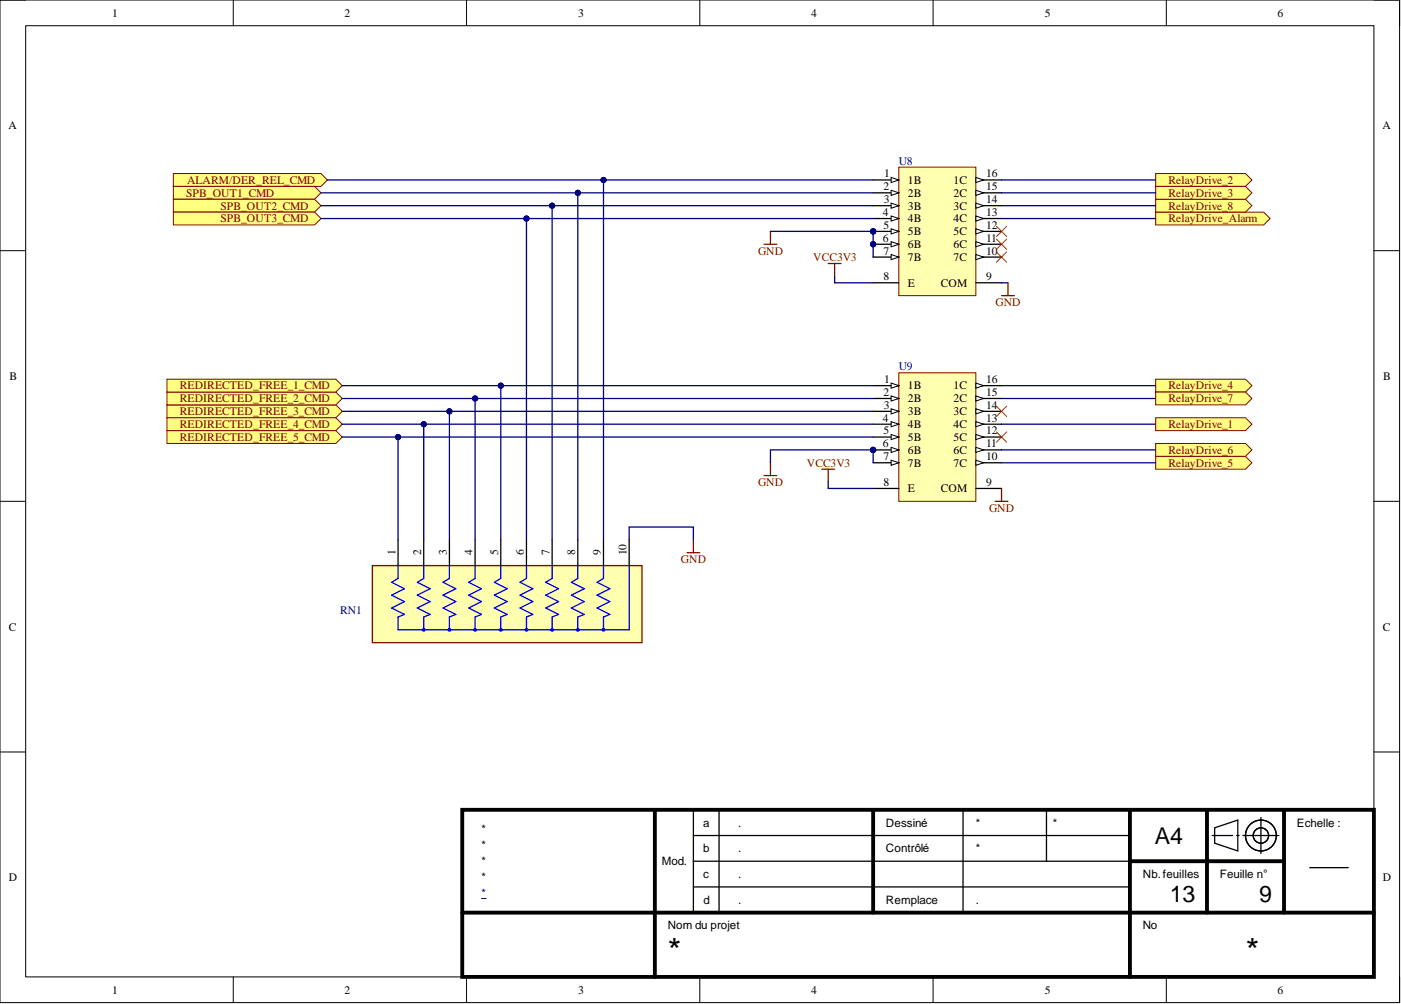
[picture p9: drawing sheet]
<svg xmlns="http://www.w3.org/2000/svg" width="277mm" height="198mm" viewBox="0 0 277 198" stroke-linecap="round" stroke-linejoin="round" font-family="sans-serif">
<defs><g id="words">
<g font-size="6.9">
<text x="131.8" y="190.2">*</text>
<text x="246" y="190.2">*</text>
</g>
<g font-size="4.6">
<text x="228" y="166.6">A4</text>
<text x="230.9" y="178">13</text>
<text x="248.6" y="178">9</text>
</g>
<g font-size="2.3">
<text x="22.1" y="3.3">1</text>
<text x="68" y="3.3">2</text>
<text x="114.2" y="3.3">3</text>
<text x="160.1" y="3.3">4</text>
<text x="206.3" y="3.3">5</text>
<text x="252.2" y="3.3">6</text>
<text x="1.7" y="25.6">A</text>
<text x="272.9" y="25.6">A</text>
<text x="174.6" y="35">1</text>
<text x="194.7" y="35">16</text>
<text x="174.4" y="37.6">2</text>
<text x="174.5" y="40.1">3</text>
<text x="179.2" y="36.3">1B</text>
<text x="179.2" y="38.8">2B</text>
<text x="179.2" y="41.4">3B</text>
<text x="188.3" y="41.4">3C</text>
<text x="188.3" y="38.8">2C</text>
<text x="188.3" y="36.3">1C</text>
<text x="194.7" y="40.1">14</text>
<text x="194.7" y="37.6">15</text>
<text x="174.3" y="42.6">4</text>
<text x="174.3" y="47.7">6</text>
<text x="174.4" y="45.2">5</text>
<text x="179.2" y="43.9">4B</text>
<text x="179.2" y="46.5">5B</text>
<text x="188.3" y="46.5">5C</text>
<text x="188.3" y="43.9">4C</text>
<text x="194.7" y="47.7">11</text>
<text x="194.7" y="45.2">12</text>
<text x="194.7" y="42.6">13</text>
<text x="174.4" y="50.3">7</text>
<text x="179.2" y="49">6B</text>
<text x="179.2" y="51.5">7B</text>
<text x="188.3" y="51.5">7C</text>
<text x="188.3" y="49">6C</text>
<text x="194.7" y="50.3">10</text>
<text x="174.4" y="55.3">8</text>
<text x="179.2" y="56.6">E</text>
<text x="185.7" y="56.6">COM</text>
<text x="194.7" y="55.3">9</text>
<text x="1.9" y="75.1">B</text>
<text x="174.6" y="75.6">1</text>
<text x="179.2" y="76.9">1B</text>
<text x="188.3" y="76.9">1C</text>
<text x="194.7" y="75.6">16</text>
<text x="273.1" y="75.1">B</text>
<text x="174.3" y="83.3">4</text>
<text x="174.4" y="78.2">2</text>
<text x="174.5" y="80.7">3</text>
<text x="179.2" y="79.5">2B</text>
<text x="179.2" y="82">3B</text>
<text x="188.3" y="82">3C</text>
<text x="188.3" y="79.5">2C</text>
<text x="194.7" y="83.3">13</text>
<text x="194.7" y="80.7">14</text>
<text x="194.7" y="78.2">15</text>
<text x="174.3" y="88.3">6</text>
<text x="174.4" y="85.8">5</text>
<text x="179.2" y="84.5">4B</text>
<text x="179.2" y="87.1">5B</text>
<text x="179.2" y="89.6">6B</text>
<text x="188.3" y="89.6">6C</text>
<text x="188.3" y="87.1">5C</text>
<text x="188.3" y="84.5">4C</text>
<text x="194.7" y="88.3">11</text>
<text x="194.7" y="85.8">12</text>
<text x="174.4" y="90.9">7</text>
<text x="174.4" y="96">8</text>
<text x="179.2" y="92.1">7B</text>
<text x="188.3" y="92.1">7C</text>
<text x="194.7" y="96">9</text>
<text x="194.7" y="90.9">10</text>
<text x="179.2" y="97.2">E</text>
<text x="185.7" y="97.2">COM</text>
<text x="78.1" y="109.7" transform="rotate(-90 78.1 109.7)">1</text>
<text x="83.1" y="109.7" transform="rotate(-90 83.1 109.7)">2</text>
<text x="88.2" y="109.7" transform="rotate(-90 88.2 109.7)">3</text>
<text x="93.3" y="109.7" transform="rotate(-90 93.3 109.7)">4</text>
<text x="98.4" y="109.7" transform="rotate(-90 98.4 109.7)">5</text>
<text x="103.4" y="109.7" transform="rotate(-90 103.4 109.7)">6</text>
<text x="108.5" y="109.7" transform="rotate(-90 108.5 109.7)">7</text>
<text x="113.6" y="109.7" transform="rotate(-90 113.6 109.7)">8</text>
<text x="118.6" y="109.7" transform="rotate(-90 118.6 109.7)">9</text>
<text x="123.7" y="109.7" transform="rotate(-90 123.7 109.7)">10</text>
<text x="1.8" y="124.5">C</text>
<text x="273" y="124.5">C</text>
<text x="95.1" y="167.7">*</text>
<text x="95.1" y="164.5">*</text>
<text x="138.8" y="163.2">a</text>
<text x="145.8" y="163.2">.</text>
<text x="174.9" y="163.2">Dessiné</text>
<text x="192.6" y="163.2">*</text>
<text x="207.9" y="163.2">*</text>
<text x="256" y="163.2">Echelle :</text>
<text x="95.1" y="170.8">*</text>
<text x="130.6" y="170.8">Mod.</text>
<text x="138.8" y="168.3">b</text>
<text x="138.8" y="173.4">c</text>
<text x="145.8" y="168.3">.</text>
<text x="145.8" y="173.4">.</text>
<text x="174.9" y="168.3">Contrôlé</text>
<text x="192.6" y="168.3">*</text>
<text x="225.6" y="173.4">Nb.feuilles</text>
<text x="240.8" y="173.4">Feuille n°</text>
<text x="1.8" y="174">D</text>
<text x="95.1" y="174">*</text>
<text x="138.9" y="178.4">d</text>
<text x="145.8" y="178.4">.</text>
<text x="174.9" y="178.4">Remplace</text>
<text x="192.6" y="178.4">.</text>
<text x="273" y="174">D</text>
<text x="131.8" y="183.5">Nom du projet</text>
<text x="225.6" y="183.5">No</text>
<text x="22.1" y="196.2">1</text>
<text x="68" y="196.2">2</text>
<text x="114.2" y="196.2">3</text>
<text x="160.1" y="196.2">4</text>
<text x="206.3" y="196.2">5</text>
<text x="252.2" y="196.2">6</text>
</g>
<g font-size="2.3" fill="#000080">
<text x="177.4" y="32.5">U8</text>
<text x="177.4" y="73.1">U9</text>
<text x="67.2" y="121.3">RN1</text>
<text x="95.1" y="177.2">*</text>
</g>
<g font-size="2.3" fill="#800000">
<text x="36.8" y="38.8">SPB_OUT1_CMD</text>
<text x="36.9" y="36.3">ALARM/DER_REL_CMD</text>
<text x="43.5" y="41.4">SPB_OUT2_CMD</text>
<text x="230.7" y="36.3">RelayDrive_2</text>
<text x="230.7" y="41.4">RelayDrive_8</text>
<text x="230.7" y="38.8">RelayDrive_3</text>
<text x="43.5" y="43.9">SPB_OUT3_CMD</text>
<text x="230.7" y="43.9">RelayDrive_Alarm</text>
<text x="149.6" y="50.3">GND</text>
<text x="160.5" y="51.5">VCC3V3</text>
<text x="196.5" y="60.4">GND</text>
<text x="35.5" y="76.9">REDIRECTED_FREE_1_CMD</text>
<text x="230.7" y="76.9">RelayDrive_4</text>
<text x="35.5" y="82">REDIRECTED_FREE_3_CMD</text>
<text x="35.5" y="79.5">REDIRECTED_FREE_2_CMD</text>
<text x="230.7" y="79.5">RelayDrive_7</text>
<text x="35.5" y="84.5">REDIRECTED_FREE_4_CMD</text>
<text x="35.5" y="87.1">REDIRECTED_FREE_5_CMD</text>
<text x="230.7" y="89.6">RelayDrive_6</text>
<text x="230.7" y="84.5">RelayDrive_1</text>
<text x="149.6" y="96">GND</text>
<text x="159.3" y="92.1">VCC3V3</text>
<text x="230.7" y="92.1">RelayDrive_5</text>
<text x="195.3" y="101">GND</text>
<text x="134.4" y="111.2">GND</text>
</g>
</g></defs>
<g fill="none" stroke="#000" stroke-width=".2">
<path d="M0 0h276.3v198h-276.3zM0 0h5.1M5.1 5.1h266.1v187.8h-266.1zM46.1 0v5.1M92.1 0v5.1M138.2 0v5.1M184.2 0v5.1M230.3 0v5.1M271.2 0h5.1v5.1M0 49.5h5.1M271.2 49.5h5.1M0 99h5.1"/>
<path d="M271.2 99h5.1M0 148.5h5.1M271.2 148.5h5.1M46.1 192.9v5.1M92.1 192.9v5.1M138.2 192.9v5.1M184.2 192.9v5.1M230.3 192.9v5.1M276.3 192.9v5.1"/>
</g>
<path d="M164.8 54.6v1.2h7.6M163.5 95.2v1.3h8.9" fill="none" stroke="#fff" stroke-width="1.3"/>
<path d="M91.3 159.9h179.9v33h-179.9zM129.3 159.9v33M172.4 159.9v20.3M223.1 159.9v33M238.3 159.9v20.3M253.5 159.9v20.3M223.1 170.1h30.4M91.3 180.2h179.9" fill="none" stroke="#000" stroke-width=".76"/>
<g fill="none" stroke="#000" stroke-width=".25">
<path d="M136.9 159.9v20.3M142 159.9v20.3M190.1 159.9v20.3M206.6 159.9v10.2M136.9 165h86.2M136.9 170.1h86.2M136.9 175.1h86.2M239.3 165h4M239.8 163.5l4.6-1.6v6.1l-4.6-1.5zM244.1 165h.5M245.4 165h7.1M248.9 161.4v7.1"/>
<path d="M258.6 171.3h7.6"/>
<circle cx="248.9" cy="165" r="3"/>
<circle cx="248.9" cy="165" r="1.52"/>
</g>
<path d="M95.1 177.4h.8" fill="none" stroke="#000080" stroke-width=".2"/>
<path d="M33 80h33.3l1.3 1.2-1.3 1.3h-33.3z" fill-rule="evenodd" fill="#ffff80"/>
<path d="M33 80h33.3l1.3 1.2-1.3 1.3h-33.3z" fill="none" stroke="#800000" stroke-width=".2"/>
<circle cx="172.4" cy="45.7" r=".51" fill="#000080"/>
<circle cx="172.4" cy="45.7" r=".51" fill="none" stroke="#000080" stroke-width=".2"/>
<circle cx="172.4" cy="48.2" r=".51" fill="#000080"/>
<circle cx="172.4" cy="48.2" r=".51" fill="none" stroke="#000080" stroke-width=".2"/>
<path d="M177.4 33h15.2v25.4h-15.2z" fill-rule="evenodd" fill="#ffffb0"/>
<path d="M177.4 33h15.2v25.4h-15.2z" fill="none" stroke="#800000" stroke-width=".2"/>
<path d="M172.4 35.5h5" fill="none" stroke="#000" stroke-width=".25"/>
<path d="M175.9 35l1.5 .5-1.5 .5z" fill="#f8fcff"/>
<path d="M175.9 35l1.5 .5-1.5 .5z" fill="none" stroke="#000" stroke-width=".2"/>
<path d="M172.4 38.1h5" fill="none" stroke="#000" stroke-width=".25"/>
<path d="M175.9 37.6l1.5 .5-1.5 .5z" fill="#f8fcff"/>
<path d="M175.9 37.6l1.5 .5-1.5 .5z" fill="none" stroke="#000" stroke-width=".2"/>
<path d="M172.4 40.6h5" fill="none" stroke="#000" stroke-width=".25"/>
<path d="M175.9 40.1l1.5 .5-1.5 .5z" fill="#f8fcff"/>
<path d="M175.9 40.1l1.5 .5-1.5 .5z" fill="none" stroke="#000" stroke-width=".2"/>
<path d="M172.4 43.2h5" fill="none" stroke="#000" stroke-width=".25"/>
<path d="M175.9 42.6l1.5 .6-1.5 .5z" fill="#f8fcff"/>
<path d="M175.9 42.6l1.5 .6-1.5 .5z" fill="none" stroke="#000" stroke-width=".2"/>
<path d="M172.4 45.7h5" fill="none" stroke="#000" stroke-width=".25"/>
<path d="M175.9 45.2l1.5 .5-1.5 .5z" fill="#f8fcff"/>
<path d="M175.9 45.2l1.5 .5-1.5 .5z" fill="none" stroke="#000" stroke-width=".2"/>
<circle cx="172.4" cy="45.7" r=".51" fill="#000080"/>
<circle cx="172.4" cy="45.7" r=".51" fill="none" stroke="#000080" stroke-width=".2"/>
<path d="M172.4 48.2h5" fill="none" stroke="#000" stroke-width=".25"/>
<path d="M175.9 47.7l1.5 .5-1.5 .5z" fill="#f8fcff"/>
<path d="M175.9 47.7l1.5 .5-1.5 .5z" fill="none" stroke="#000" stroke-width=".2"/>
<circle cx="172.4" cy="48.2" r=".51" fill="#000080"/>
<circle cx="172.4" cy="48.2" r=".51" fill="none" stroke="#000080" stroke-width=".2"/>
<path d="M172.4 50.8h5" fill="none" stroke="#000" stroke-width=".25"/>
<path d="M175.9 50.3l1.5 .5-1.5 .5z" fill="#f8fcff"/>
<path d="M175.9 50.3l1.5 .5-1.5 .5z" fill="none" stroke="#000" stroke-width=".2"/>
<path d="M172.4 55.8h5M192.6 55.8h5.1M192.6 50.8h5.1" fill="none" stroke="#000" stroke-width=".25"/>
<path d="M192.6 50.3l1.6 .5-1.6 .5z" fill="#f8fcff"/>
<path d="M192.6 50.3l1.6 .5-1.6 .5z" fill="none" stroke="#000" stroke-width=".2"/>
<path d="M192.6 48.2h5.1" fill="none" stroke="#000" stroke-width=".25"/>
<path d="M192.6 47.7l1.6 .5-1.6 .5z" fill="#f8fcff"/>
<path d="M192.6 47.7l1.6 .5-1.6 .5z" fill="none" stroke="#000" stroke-width=".2"/>
<path d="M192.6 45.7h5.1" fill="none" stroke="#000" stroke-width=".25"/>
<path d="M192.6 45.2l1.6 .5-1.6 .5z" fill="#f8fcff"/>
<path d="M192.6 45.2l1.6 .5-1.6 .5z" fill="none" stroke="#000" stroke-width=".2"/>
<path d="M192.6 43.2h5.1" fill="none" stroke="#000" stroke-width=".25"/>
<path d="M192.6 42.6l1.6 .6-1.6 .5z" fill="#f8fcff"/>
<path d="M192.6 42.6l1.6 .6-1.6 .5z" fill="none" stroke="#000" stroke-width=".2"/>
<path d="M192.6 40.6h5.1" fill="none" stroke="#000" stroke-width=".25"/>
<path d="M192.6 40.1l1.6 .5-1.6 .5z" fill="#f8fcff"/>
<path d="M192.6 40.1l1.6 .5-1.6 .5z" fill="none" stroke="#000" stroke-width=".2"/>
<path d="M192.6 38.1h5.1" fill="none" stroke="#000" stroke-width=".25"/>
<path d="M192.6 37.6l1.6 .5-1.6 .5z" fill="#f8fcff"/>
<path d="M192.6 37.6l1.6 .5-1.6 .5z" fill="none" stroke="#000" stroke-width=".2"/>
<path d="M192.6 35.5h5.1" fill="none" stroke="#000" stroke-width=".25"/>
<path d="M192.6 35l1.6 .5-1.6 .5z" fill="#f8fcff"/>
<path d="M192.6 35l1.6 .5-1.6 .5z" fill="none" stroke="#000" stroke-width=".2"/>
<path d="M197.7 58.4h2.6M199 55.8v2.6" fill="none" stroke="#800000" stroke-width=".25"/>
<path d="M33 77.4h33.3l1.3 1.3-1.3 1.3h-33.3z" fill-rule="evenodd" fill="#ffff80"/>
<path d="M33 77.4h33.3l1.3 1.3-1.3 1.3h-33.3z" fill="none" stroke="#800000" stroke-width=".2"/>
<circle cx="172.4" cy="88.8" r=".51" fill="#000080"/>
<circle cx="172.4" cy="88.8" r=".51" fill="none" stroke="#000080" stroke-width=".2"/>
<path d="M177.4 73.6h15.2v25.4h-15.2z" fill-rule="evenodd" fill="#ffffb0"/>
<path d="M177.4 73.6h15.2v25.4h-15.2z" fill="none" stroke="#800000" stroke-width=".2"/>
<path d="M172.4 76.2h5" fill="none" stroke="#000" stroke-width=".25"/>
<path d="M175.9 75.6l1.5 .6-1.5 .5z" fill="#f8fcff"/>
<path d="M175.9 75.6l1.5 .6-1.5 .5z" fill="none" stroke="#000" stroke-width=".2"/>
<path d="M172.4 78.7h5" fill="none" stroke="#000" stroke-width=".25"/>
<path d="M175.9 78.2l1.5 .5-1.5 .5z" fill="#f8fcff"/>
<path d="M175.9 78.2l1.5 .5-1.5 .5z" fill="none" stroke="#000" stroke-width=".2"/>
<path d="M172.4 81.2h5" fill="none" stroke="#000" stroke-width=".25"/>
<path d="M175.9 80.7l1.5 .5-1.5 .5z" fill="#f8fcff"/>
<path d="M175.9 80.7l1.5 .5-1.5 .5z" fill="none" stroke="#000" stroke-width=".2"/>
<path d="M172.4 83.8h5" fill="none" stroke="#000" stroke-width=".25"/>
<path d="M175.9 83.3l1.5 .5-1.5 .5z" fill="#f8fcff"/>
<path d="M175.9 83.3l1.5 .5-1.5 .5z" fill="none" stroke="#000" stroke-width=".2"/>
<path d="M172.4 86.3h5" fill="none" stroke="#000" stroke-width=".25"/>
<path d="M175.9 85.8l1.5 .5-1.5 .5z" fill="#f8fcff"/>
<path d="M175.9 85.8l1.5 .5-1.5 .5z" fill="none" stroke="#000" stroke-width=".2"/>
<path d="M172.4 88.8h5" fill="none" stroke="#000" stroke-width=".25"/>
<path d="M175.9 88.3l1.5 .5-1.5 .6z" fill="#f8fcff"/>
<path d="M175.9 88.3l1.5 .5-1.5 .6z" fill="none" stroke="#000" stroke-width=".2"/>
<circle cx="172.4" cy="88.8" r=".51" fill="#000080"/>
<circle cx="172.4" cy="88.8" r=".51" fill="none" stroke="#000080" stroke-width=".2"/>
<path d="M172.4 91.4h5" fill="none" stroke="#000" stroke-width=".25"/>
<path d="M175.9 90.9l1.5 .5-1.5 .5z" fill="#f8fcff"/>
<path d="M175.9 90.9l1.5 .5-1.5 .5z" fill="none" stroke="#000" stroke-width=".2"/>
<path d="M172.4 96.5h5M192.6 96.5h5.1M192.6 91.4h5.1" fill="none" stroke="#000" stroke-width=".25"/>
<path d="M192.6 90.9l1.6 .5-1.6 .5z" fill="#f8fcff"/>
<path d="M192.6 90.9l1.6 .5-1.6 .5z" fill="none" stroke="#000" stroke-width=".2"/>
<path d="M192.6 88.8h5.1" fill="none" stroke="#000" stroke-width=".25"/>
<path d="M192.6 88.3l1.6 .5-1.6 .6z" fill="#f8fcff"/>
<path d="M192.6 88.3l1.6 .5-1.6 .6z" fill="none" stroke="#000" stroke-width=".2"/>
<path d="M192.6 86.3h5.1" fill="none" stroke="#000" stroke-width=".25"/>
<path d="M192.6 85.8l1.6 .5-1.6 .5z" fill="#f8fcff"/>
<path d="M192.6 85.8l1.6 .5-1.6 .5z" fill="none" stroke="#000" stroke-width=".2"/>
<path d="M192.6 83.8h5.1" fill="none" stroke="#000" stroke-width=".25"/>
<path d="M192.6 83.3l1.6 .5-1.6 .5z" fill="#f8fcff"/>
<path d="M192.6 83.3l1.6 .5-1.6 .5z" fill="none" stroke="#000" stroke-width=".2"/>
<path d="M192.6 81.2h5.1" fill="none" stroke="#000" stroke-width=".25"/>
<path d="M192.6 80.7l1.6 .5-1.6 .5z" fill="#f8fcff"/>
<path d="M192.6 80.7l1.6 .5-1.6 .5z" fill="none" stroke="#000" stroke-width=".2"/>
<path d="M192.6 78.7h5.1" fill="none" stroke="#000" stroke-width=".25"/>
<path d="M192.6 78.2l1.6 .5-1.6 .5z" fill="#f8fcff"/>
<path d="M192.6 78.2l1.6 .5-1.6 .5z" fill="none" stroke="#000" stroke-width=".2"/>
<path d="M192.6 76.2h5.1" fill="none" stroke="#000" stroke-width=".25"/>
<path d="M192.6 75.6l1.6 .6-1.6 .5z" fill="#f8fcff"/>
<path d="M192.6 75.6l1.6 .6-1.6 .5z" fill="none" stroke="#000" stroke-width=".2"/>
<path d="M33 82.5h33.3l1.3 1.3-1.3 1.2h-33.3z" fill-rule="evenodd" fill="#ffff80"/>
<path d="M33 82.5h33.3l1.3 1.3-1.3 1.2h-33.3z" fill="none" stroke="#800000" stroke-width=".2"/>
<path d="M33 85h33.3l1.3 1.3-1.3 1.3h-33.3z" fill-rule="evenodd" fill="#ffff80"/>
<path d="M33 85h33.3l1.3 1.3-1.3 1.3h-33.3z" fill="none" stroke="#800000" stroke-width=".2"/>
<path d="M33 74.9h33.3l1.3 1.3-1.3 1.2h-33.3z" fill-rule="evenodd" fill="#ffff80"/>
<path d="M33 74.9h33.3l1.3 1.3-1.3 1.2h-33.3z" fill="none" stroke="#800000" stroke-width=".2"/>
<path d="M34.2 34.3h29.2l1.2 1.2-1.2 1.3h-29.2z" fill-rule="evenodd" fill="#ffff80"/>
<path d="M34.2 34.3h29.2l1.2 1.2-1.2 1.3h-29.2z" fill="none" stroke="#800000" stroke-width=".2"/>
<path d="M34.2 36.8h27.9l1.3 1.3-1.3 1.2h-27.9z" fill-rule="evenodd" fill="#ffff80"/>
<path d="M34.2 36.8h27.9l1.3 1.3-1.3 1.2h-27.9z" fill="none" stroke="#800000" stroke-width=".2"/>
<path d="M34.2 39.3h27.9l1.3 1.3-1.3 1.3h-27.9z" fill-rule="evenodd" fill="#ffff80"/>
<path d="M34.2 39.3h27.9l1.3 1.3-1.3 1.3h-27.9z" fill="none" stroke="#800000" stroke-width=".2"/>
<path d="M34.2 41.9h27.9l1.3 1.3-1.3 1.2h-27.9z" fill-rule="evenodd" fill="#ffff80"/>
<path d="M34.2 41.9h27.9l1.3 1.3-1.3 1.2h-27.9z" fill="none" stroke="#800000" stroke-width=".2"/>
<path d="M150.8 48.2h2.6M152.1 45.7v2.5M163.5 52h2.5M164.8 52v2.6M162.2 92.7h2.6M163.5 92.7v2.5M196.5 99h2.5M197.7 96.5v2.5" fill="none" stroke="#800000" stroke-width=".25"/>
<path d="M73.5 111.7h53.2v15.2h-53.2z" fill-rule="evenodd" fill="#ffffb0"/>
<path d="M73.5 111.7h53.2v15.2h-53.2zM135.6 109.1h2.6M136.9 106.6v2.5" fill="none" stroke="#800000" stroke-width=".25"/>
<g fill="none" stroke="#00f" stroke-width=".25">
<path d="M78.6 111.7v2.5l-1.3 .8 2.5 1.3-2.5 1.2 2.5 1.3-2.5 1.3 2.5 1.2-1.2 .5v2.6h45.6v-12.7M83.7 111.7v2.5l-1.3 .8 2.5 1.3-2.5 1.2 2.5 1.3-2.5 1.3 2.5 1.2-1.2 .5v2.6M88.7 111.7v2.5l-1.2 .8 2.5 1.3-2.5 1.2 2.5 1.3-2.5 1.3 2.5 1.2-1.3 .5v2.6M93.8 111.7v2.5l-1.3 .8 2.6 1.3-2.6 1.2 2.6 1.3-2.6 1.3 2.6 1.2-1.3 .5v2.6M98.9 111.7v2.5l-1.3 .8 2.5 1.3-2.5 1.2 2.5 1.3-2.5 1.3 2.5 1.2-1.2 .5v2.6M103.9 111.7v2.5l-1.2 .8 2.5 1.3-2.5 1.2 2.5 1.3-2.5 1.3 2.5 1.2-1.3 .5v2.6M109 111.7v2.5l-1.3 .8 2.6 1.3-2.6 1.2 2.6 1.3-2.6 1.3 2.6 1.2-1.3 .5v2.6M114.1 111.7v2.5l-1.3 .8 2.5 1.3-2.5 1.2 2.5 1.3-2.5 1.3 2.5 1.2-1.2 .5v2.6M119.1 111.7v2.5l-1.2 .8 2.5 1.3-2.5 1.2 2.5 1.3-2.5 1.3 2.5 1.2-1.3 .5v2.6"/>
<circle cx="83.7" cy="124.4" r=".25"/>
<circle cx="88.7" cy="124.4" r=".25"/>
<circle cx="93.8" cy="124.4" r=".25"/>
<circle cx="98.9" cy="124.4" r=".25"/>
<circle cx="103.9" cy="124.4" r=".25"/>
<circle cx="109" cy="124.4" r=".25"/>
<circle cx="114.1" cy="124.4" r=".25"/>
<circle cx="119.1" cy="124.4" r=".25"/>
</g>
<path d="M78.6 106.6v5.1M83.7 106.6v5.1M88.7 106.6v5.1M93.8 106.6v5.1M98.9 106.6v5.1M103.9 106.6v5.1M109 106.6v5.1M114.1 106.6v5.1M119.1 106.6v5.1M124.2 106.6v5.1" fill="none" stroke="#000" stroke-width=".25"/>
<path d="M196.7 44.7l2 2M196.7 47.2l2 2M196.7 49.8l2 2M198.7 44.7l-2 2M198.7 47.2l-2 2M198.7 49.8l-2 2" fill="none" stroke="#f00" stroke-width=".2"/>
<path d="M228.1 74.9h17.8l1.2 1.3-1.2 1.2h-17.8z" fill-rule="evenodd" fill="#ffff80"/>
<path d="M228.1 74.9h17.8l1.2 1.3-1.2 1.2h-17.8z" fill="none" stroke="#800000" stroke-width=".2"/>
<path d="M150.8 93.9h2.6M152.1 91.4v2.5" fill="none" stroke="#800000" stroke-width=".25"/>
<path d="M228.1 34.3h17.8l1.2 1.2-1.2 1.3h-17.8z" fill-rule="evenodd" fill="#ffff80"/>
<path d="M228.1 34.3h17.8l1.2 1.2-1.2 1.3h-17.8z" fill="none" stroke="#800000" stroke-width=".2"/>
<path d="M228.1 41.9h21.4l1.2 1.3-1.2 1.2h-21.4z" fill-rule="evenodd" fill="#ffff80"/>
<path d="M228.1 41.9h21.4l1.2 1.3-1.2 1.2h-21.4z" fill="none" stroke="#800000" stroke-width=".2"/>
<path d="M228.1 39.3h17.8l1.2 1.3-1.2 1.3h-17.8z" fill-rule="evenodd" fill="#ffff80"/>
<path d="M228.1 39.3h17.8l1.2 1.3-1.2 1.3h-17.8z" fill="none" stroke="#800000" stroke-width=".2"/>
<path d="M228.1 36.8h17.8l1.2 1.3-1.2 1.2h-17.8z" fill-rule="evenodd" fill="#ffff80"/>
<path d="M228.1 36.8h17.8l1.2 1.3-1.2 1.2h-17.8z" fill="none" stroke="#800000" stroke-width=".2"/>
<path d="M196.7 80.2l2 2M198.7 80.2l-2 2" fill="none" stroke="#f00" stroke-width=".2"/>
<path d="M228.1 90.1h17.8l1.2 1.3-1.2 1.3h-17.8z" fill-rule="evenodd" fill="#ffff80"/>
<path d="M228.1 90.1h17.8l1.2 1.3-1.2 1.3h-17.8z" fill="none" stroke="#800000" stroke-width=".2"/>
<path d="M228.1 87.6h17.8l1.2 1.2-1.2 1.3h-17.8z" fill-rule="evenodd" fill="#ffff80"/>
<path d="M228.1 87.6h17.8l1.2 1.2-1.2 1.3h-17.8z" fill="none" stroke="#800000" stroke-width=".2"/>
<path d="M196.7 85.3l2 2M198.7 85.3l-2 2" fill="none" stroke="#f00" stroke-width=".2"/>
<path d="M64.6 35.5h107.8M197.7 38.1h30.4M197.7 35.5h30.4M164.8 54.6v1.2h7.6M197.7 55.8h1.3M197.7 43.2h30.4M197.7 40.6h30.4M197.7 78.7h30.4M197.7 76.2h30.4M163.5 95.2v1.3h8.9M197.7 83.8h30.4" fill="none" stroke="#000080" stroke-width=".25"/>
<circle cx="119.1" cy="35.5" r=".51" fill="#000080"/>
<circle cx="119.1" cy="35.5" r=".51" fill="none" stroke="#000080" stroke-width=".2"/>
<path d="M172.4 45.7v5.1" fill="none" stroke="#000080" stroke-width=".25"/>
<circle cx="172.4" cy="45.7" r=".51" fill="#000080"/>
<circle cx="172.4" cy="45.7" r=".51" fill="none" stroke="#000080" stroke-width=".2"/>
<circle cx="172.4" cy="48.2" r=".51" fill="#000080"/>
<circle cx="172.4" cy="48.2" r=".51" fill="none" stroke="#000080" stroke-width=".2"/>
<path d="M172.4 88.8v2.6" fill="none" stroke="#000080" stroke-width=".25"/>
<circle cx="172.4" cy="88.8" r=".51" fill="#000080"/>
<circle cx="172.4" cy="88.8" r=".51" fill="none" stroke="#000080" stroke-width=".2"/>
<path d="M67.6 86.3h104.8M124.2 106.6v-2.5h12.7v2.5" fill="none" stroke="#000080" stroke-width=".25"/>
<circle cx="78.6" cy="86.3" r=".51" fill="#000080"/>
<circle cx="78.6" cy="86.3" r=".51" fill="none" stroke="#000080" stroke-width=".2"/>
<path d="M67.6 83.8h104.8" fill="none" stroke="#000080" stroke-width=".25"/>
<circle cx="83.7" cy="83.8" r=".51" fill="#000080"/>
<circle cx="83.7" cy="83.8" r=".51" fill="none" stroke="#000080" stroke-width=".2"/>
<path d="M67.6 81.2h104.8" fill="none" stroke="#000080" stroke-width=".25"/>
<circle cx="88.7" cy="81.2" r=".51" fill="#000080"/>
<circle cx="88.7" cy="81.2" r=".51" fill="none" stroke="#000080" stroke-width=".2"/>
<path d="M67.6 78.7h104.8" fill="none" stroke="#000080" stroke-width=".25"/>
<circle cx="93.8" cy="78.7" r=".51" fill="#000080"/>
<circle cx="93.8" cy="78.7" r=".51" fill="none" stroke="#000080" stroke-width=".2"/>
<path d="M67.6 76.2h104.8" fill="none" stroke="#000080" stroke-width=".25"/>
<circle cx="98.9" cy="76.2" r=".51" fill="#000080"/>
<circle cx="98.9" cy="76.2" r=".51" fill="none" stroke="#000080" stroke-width=".2"/>
<path d="M63.4 38.1h109" fill="none" stroke="#000080" stroke-width=".25"/>
<circle cx="114.1" cy="38.1" r=".51" fill="#000080"/>
<circle cx="114.1" cy="38.1" r=".51" fill="none" stroke="#000080" stroke-width=".2"/>
<path d="M63.4 40.6h109" fill="none" stroke="#000080" stroke-width=".25"/>
<circle cx="109" cy="40.6" r=".51" fill="#000080"/>
<circle cx="109" cy="40.6" r=".51" fill="none" stroke="#000080" stroke-width=".2"/>
<path d="M63.4 43.2h109" fill="none" stroke="#000080" stroke-width=".25"/>
<circle cx="103.9" cy="43.2" r=".51" fill="#000080"/>
<circle cx="103.9" cy="43.2" r=".51" fill="none" stroke="#000080" stroke-width=".2"/>
<path d="M103.9 43.2v63.4" fill="none" stroke="#000080" stroke-width=".25"/>
<circle cx="103.9" cy="43.2" r=".51" fill="#000080"/>
<circle cx="103.9" cy="43.2" r=".51" fill="none" stroke="#000080" stroke-width=".2"/>
<path d="M109 40.6v66" fill="none" stroke="#000080" stroke-width=".25"/>
<circle cx="109" cy="40.6" r=".51" fill="#000080"/>
<circle cx="109" cy="40.6" r=".51" fill="none" stroke="#000080" stroke-width=".2"/>
<path d="M114.1 38.1v68.5" fill="none" stroke="#000080" stroke-width=".25"/>
<circle cx="114.1" cy="38.1" r=".51" fill="#000080"/>
<circle cx="114.1" cy="38.1" r=".51" fill="none" stroke="#000080" stroke-width=".2"/>
<path d="M119.1 35.5v71.1" fill="none" stroke="#000080" stroke-width=".25"/>
<circle cx="119.1" cy="35.5" r=".51" fill="#000080"/>
<circle cx="119.1" cy="35.5" r=".51" fill="none" stroke="#000080" stroke-width=".2"/>
<path d="M152.1 45.7h20.3" fill="none" stroke="#000080" stroke-width=".25"/>
<circle cx="172.4" cy="45.7" r=".51" fill="#000080"/>
<circle cx="172.4" cy="45.7" r=".51" fill="none" stroke="#000080" stroke-width=".2"/>
<path d="M172.4 88.8h-20.3v2.6" fill="none" stroke="#000080" stroke-width=".25"/>
<circle cx="172.4" cy="88.8" r=".51" fill="#000080"/>
<circle cx="172.4" cy="88.8" r=".51" fill="none" stroke="#000080" stroke-width=".2"/>
<path d="M98.9 76.2v30.4" fill="none" stroke="#000080" stroke-width=".25"/>
<circle cx="98.9" cy="76.2" r=".51" fill="#000080"/>
<circle cx="98.9" cy="76.2" r=".51" fill="none" stroke="#000080" stroke-width=".2"/>
<path d="M93.8 78.7v27.9" fill="none" stroke="#000080" stroke-width=".25"/>
<circle cx="93.8" cy="78.7" r=".51" fill="#000080"/>
<circle cx="93.8" cy="78.7" r=".51" fill="none" stroke="#000080" stroke-width=".2"/>
<path d="M88.7 81.2v25.4" fill="none" stroke="#000080" stroke-width=".25"/>
<circle cx="88.7" cy="81.2" r=".51" fill="#000080"/>
<circle cx="88.7" cy="81.2" r=".51" fill="none" stroke="#000080" stroke-width=".2"/>
<path d="M83.7 83.8v22.8" fill="none" stroke="#000080" stroke-width=".25"/>
<circle cx="83.7" cy="83.8" r=".51" fill="#000080"/>
<circle cx="83.7" cy="83.8" r=".51" fill="none" stroke="#000080" stroke-width=".2"/>
<path d="M78.6 86.3v20.3" fill="none" stroke="#000080" stroke-width=".25"/>
<circle cx="78.6" cy="86.3" r=".51" fill="#000080"/>
<circle cx="78.6" cy="86.3" r=".51" fill="none" stroke="#000080" stroke-width=".2"/>
<path d="M197.7 91.4h30.4M197.7 88.8h30.4" fill="none" stroke="#000080" stroke-width=".25"/>
<path d="M228.1 77.4h17.8l1.2 1.3-1.2 1.3h-17.8z" fill-rule="evenodd" fill="#ffff80"/>
<path d="M228.1 77.4h17.8l1.2 1.3-1.2 1.3h-17.8z" fill="none" stroke="#800000" stroke-width=".2"/>
<path d="M228.1 82.5h17.8l1.2 1.3-1.2 1.2h-17.8z" fill-rule="evenodd" fill="#ffff80"/>
<path d="M228.1 82.5h17.8l1.2 1.3-1.2 1.2h-17.8z" fill="none" stroke="#800000" stroke-width=".2"/>
<use href="#words"/>
</svg>
